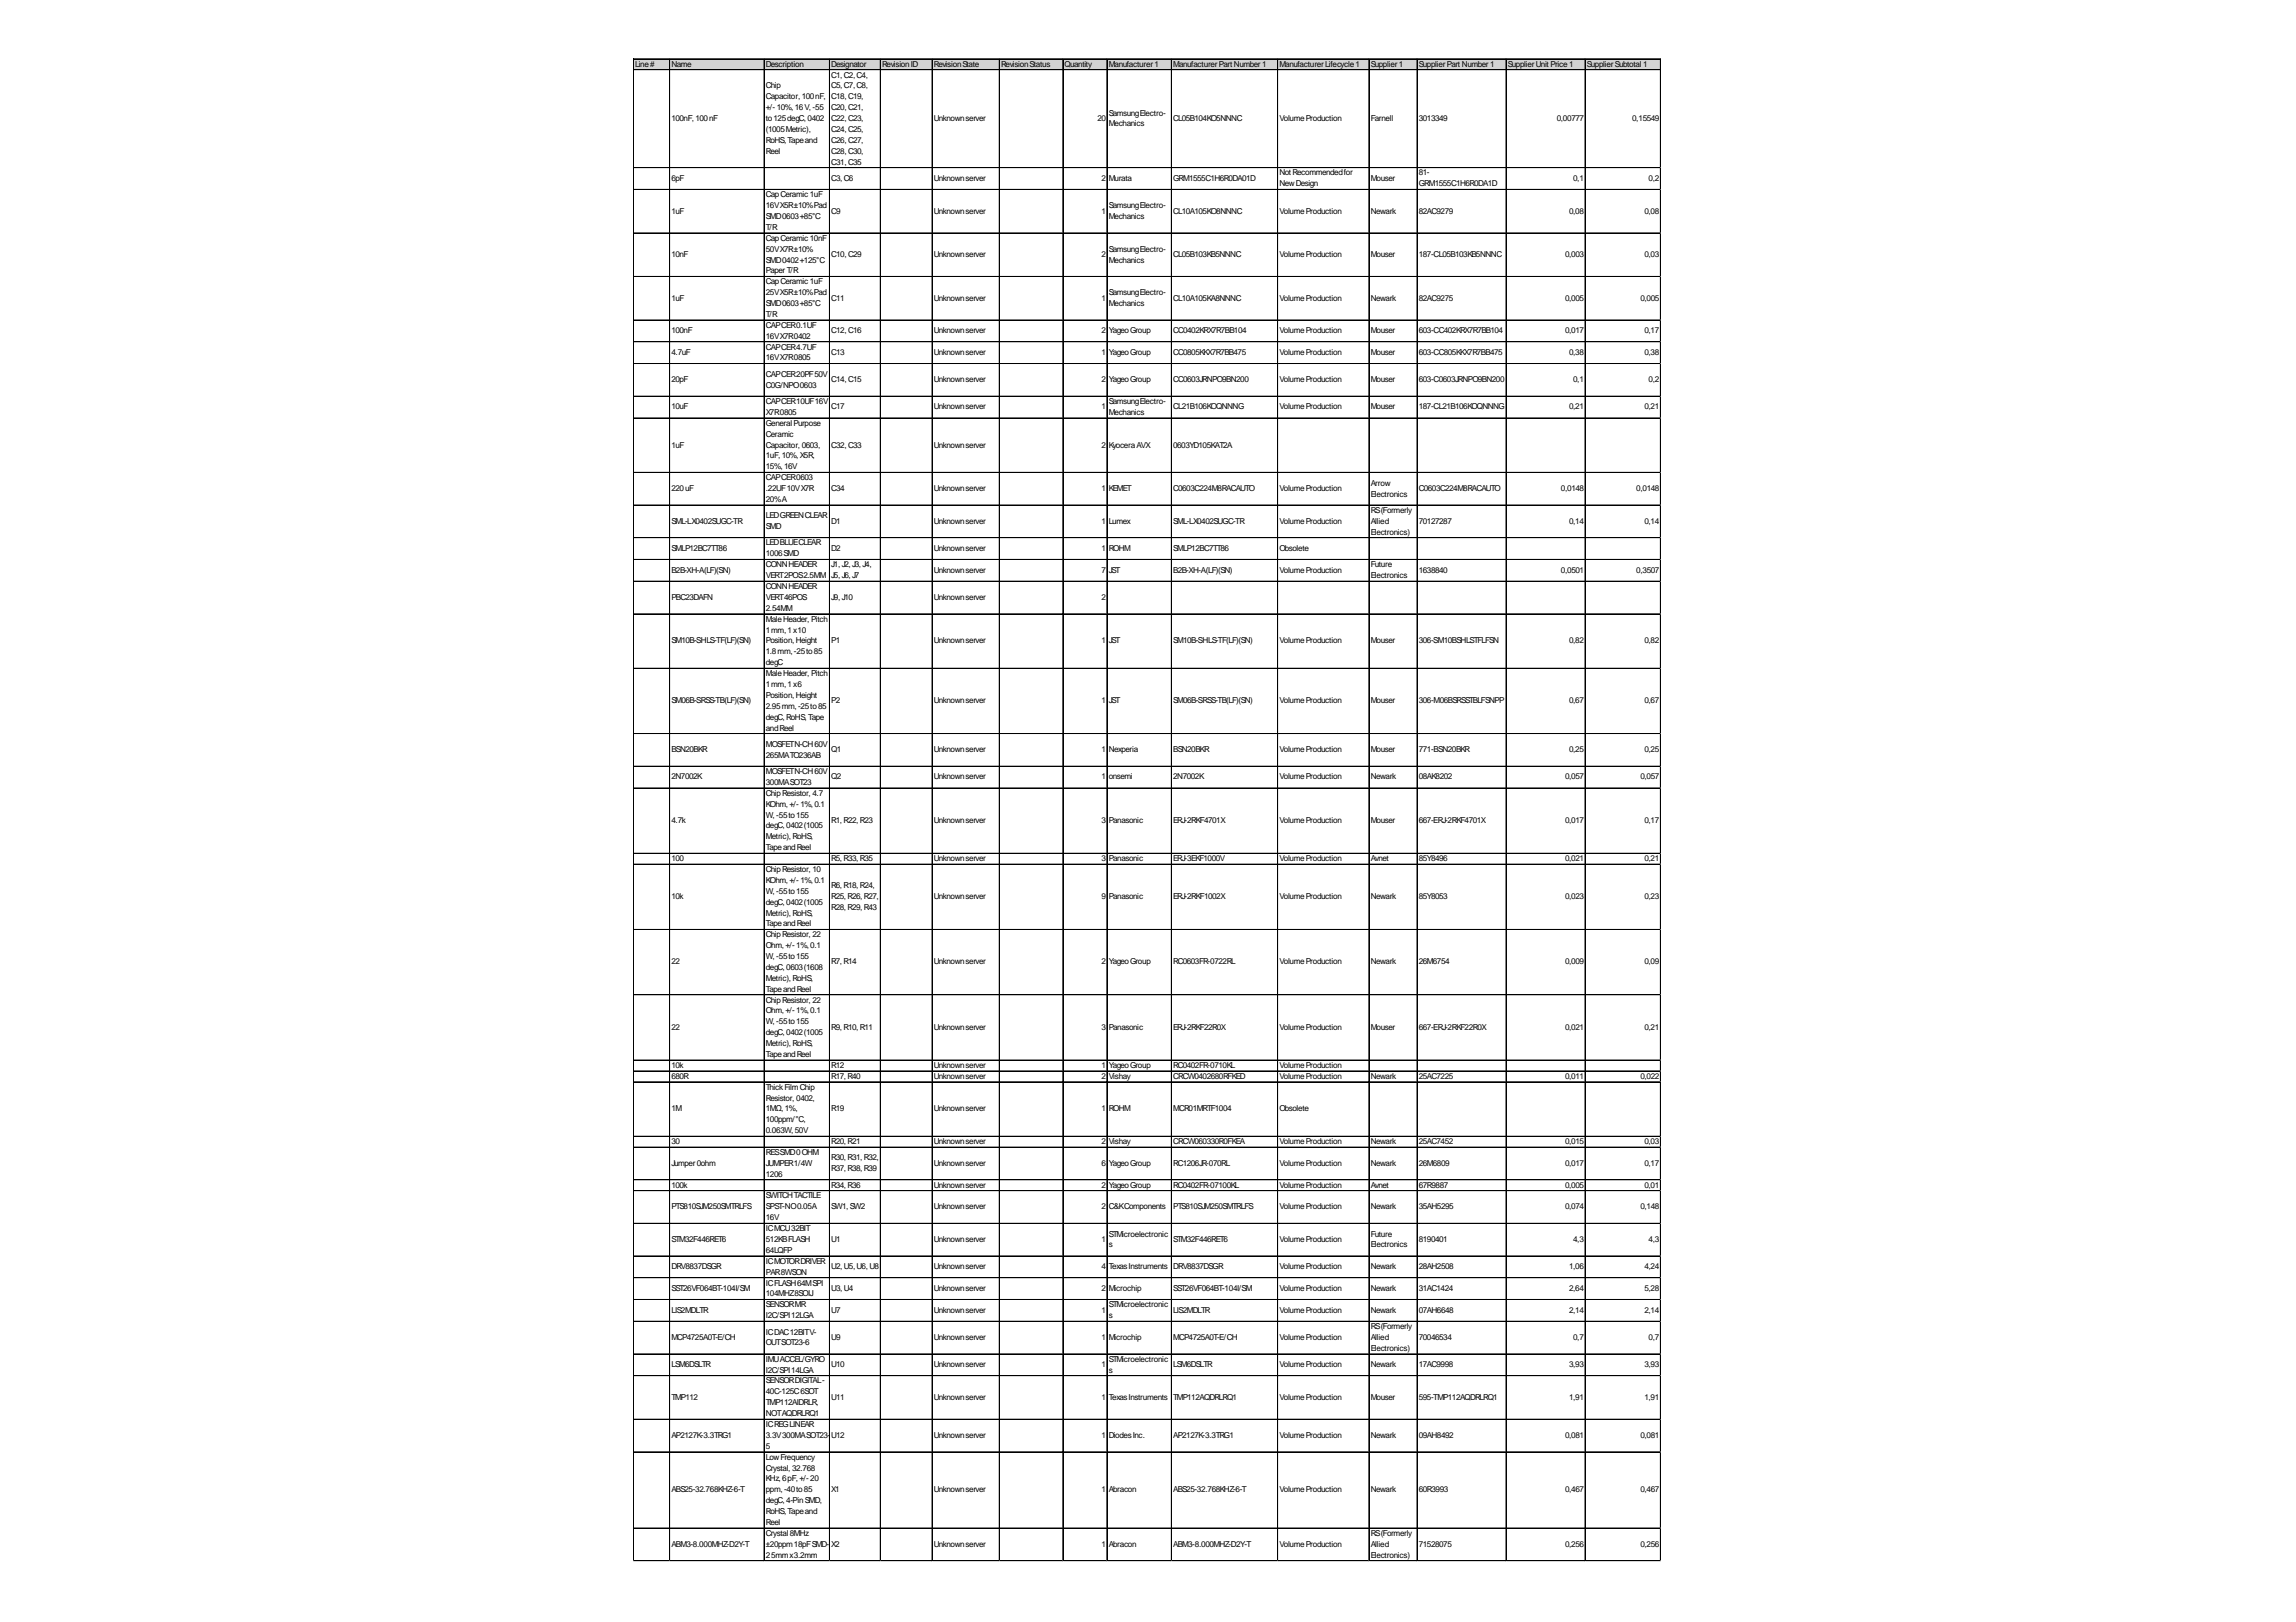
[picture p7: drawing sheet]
<svg xmlns="http://www.w3.org/2000/svg" width="297mm" height="210mm" viewBox="0 0 297 210" stroke-linecap="round" stroke-linejoin="round" font-family="sans-serif">
<defs><g id="words">
<g font-size="1.1">
<text x="82.2" y="8.6">Line#</text>
<text x="86.9" y="8.6">Name</text>
<text x="99.1" y="8.6">Description</text>
<text x="99.1" y="11.4">Chip</text>
<text x="107.5" y="8.6">Designator</text>
<text x="107.5" y="10">C1,C2,C4,</text>
<text x="107.5" y="11.4">C5,C7,C8,</text>
<text x="114.1" y="8.6">RevisionID</text>
<text x="120.8" y="8.6">RevisionState</text>
<text x="129.5" y="8.6">RevisionStatus</text>
<text x="137.7" y="8.6">Quantity</text>
<text x="143.4" y="8.6">Manufacturer1</text>
<text x="151.8" y="8.6">ManufacturerPart Number1</text>
<text x="165.5" y="8.6">ManufacturerLifecycle1</text>
<text x="177.3" y="8.6">Supplier1</text>
<text x="183.6" y="8.6">SupplierPart Number1</text>
<text x="195.1" y="8.6">SupplierUnit Price1</text>
<text x="205.3" y="8.6">SupplierSubtotal1</text>
<text x="86.9" y="15.7">100nF,100nF</text>
<text x="99.1" y="12.8">Capacitor,100nF,</text>
<text x="99.1" y="14.3">+/-10%,16V,-55</text>
<text x="99.1" y="15.7">to125degC,0402</text>
<text x="99.1" y="17.1">(1005Metric),</text>
<text x="107.5" y="12.8">C18,C19,</text>
<text x="107.5" y="14.3">C20,C21,</text>
<text x="107.5" y="15.7">C22,C23,</text>
<text x="107.5" y="17.1">C24,C25,</text>
<text x="120.8" y="15.7">Unknownserver</text>
<text x="142" y="15.7">20</text>
<text x="143.4" y="15">SamsungElectro-</text>
<text x="143.4" y="16.4">Mechanics</text>
<text x="151.8" y="15.7">CL05B104KO5NNNC</text>
<text x="165.5" y="15.7">VolumeProduction</text>
<text x="177.3" y="15.7">Farnell</text>
<text x="183.6" y="15.7">3013349</text>
<text x="201.4" y="15.7">0,00777</text>
<text x="211.2" y="15.7">0,15549</text>
<text x="86.9" y="23.4">6pF</text>
<text x="99.1" y="18.5">RoHS,Tapeand</text>
<text x="99.1" y="19.9">Reel</text>
<text x="107.5" y="18.5">C26,C27,</text>
<text x="107.5" y="19.9">C28,C30,</text>
<text x="107.5" y="21.3">C31,C35</text>
<text x="107.5" y="23.4">C3,C6</text>
<text x="120.8" y="23.4">Unknownserver</text>
<text x="142.5" y="23.4">2</text>
<text x="143.4" y="23.4">Murata</text>
<text x="151.8" y="23.4">GRM1555C1H6R0DA01D</text>
<text x="165.5" y="22.7">NotRecommendedfor</text>
<text x="177.3" y="23.4">Mouser</text>
<text x="183.6" y="22.7">81-</text>
<text x="203.5" y="23.4">0,1</text>
<text x="213.3" y="23.4">0,2</text>
<text x="86.9" y="27.6">1uF</text>
<text x="99.1" y="25.5">CapCeramic 1uF</text>
<text x="99.1" y="26.9">16VX5R±10%Pad</text>
<text x="99.1" y="28.3">SMD0603+85°C</text>
<text x="99.1" y="29.7">T/R</text>
<text x="107.5" y="27.6">C9</text>
<text x="120.8" y="27.6">Unknownserver</text>
<text x="142.5" y="27.6">1</text>
<text x="143.4" y="26.9">SamsungElectro-</text>
<text x="143.4" y="28.3">Mechanics</text>
<text x="151.8" y="27.6">CL10A105KO8NNNC</text>
<text x="165.5" y="24.1">NewDesign</text>
<text x="165.5" y="27.6">VolumeProduction</text>
<text x="177.3" y="27.6">Newark</text>
<text x="183.6" y="24.1">GRM1555C1H6R0DA1D</text>
<text x="183.6" y="27.6">82AC9279</text>
<text x="203" y="27.6">0,08</text>
<text x="212.8" y="27.6">0,08</text>
<text x="86.9" y="33.3">10nF</text>
<text x="99.1" y="31.2">CapCeramic 10nF</text>
<text x="99.1" y="32.6">50VX7R±10%</text>
<text x="99.1" y="34">SMD0402+125°C</text>
<text x="99.1" y="35.4">PaperT/R</text>
<text x="107.5" y="33.3">C10,C29</text>
<text x="120.8" y="33.3">Unknownserver</text>
<text x="142.5" y="33.3">2</text>
<text x="143.4" y="32.6">SamsungElectro-</text>
<text x="143.4" y="34">Mechanics</text>
<text x="151.8" y="33.3">CL05B103KB5NNNC</text>
<text x="165.5" y="33.3">VolumeProduction</text>
<text x="177.3" y="33.3">Mouser</text>
<text x="183.6" y="33.3">187-CL05B103KB5NNNC</text>
<text x="202.5" y="33.3">0,003</text>
<text x="212.8" y="33.3">0,03</text>
<text x="86.9" y="38.9">1uF</text>
<text x="99.1" y="36.8">CapCeramic 1uF</text>
<text x="99.1" y="38.2">25VX5R±10%Pad</text>
<text x="99.1" y="39.6">SMD0603+85°C</text>
<text x="99.1" y="41">T/R</text>
<text x="107.5" y="38.9">C11</text>
<text x="120.8" y="38.9">Unknownserver</text>
<text x="142.5" y="38.9">1</text>
<text x="143.4" y="38.2">SamsungElectro-</text>
<text x="143.4" y="39.6">Mechanics</text>
<text x="151.8" y="38.9">CL10A105KA8NNNC</text>
<text x="165.5" y="38.9">VolumeProduction</text>
<text x="177.3" y="38.9">Newark</text>
<text x="183.6" y="38.9">82AC9275</text>
<text x="202.5" y="38.9">0,005</text>
<text x="212.2" y="38.9">0,005</text>
<text x="86.9" y="43.1">100nF</text>
<text x="86.9" y="45.9">4.7uF</text>
<text x="99.1" y="42.4">CAPCER0.1UF</text>
<text x="99.1" y="43.8">16VX7R0402</text>
<text x="99.1" y="45.2">CAPCER4.7UF</text>
<text x="99.1" y="46.6">16VX7R0805</text>
<text x="107.5" y="43.1">C12,C16</text>
<text x="107.5" y="45.9">C13</text>
<text x="120.8" y="43.1">Unknownserver</text>
<text x="120.8" y="45.9">Unknownserver</text>
<text x="142.5" y="43.1">2</text>
<text x="142.5" y="45.9">1</text>
<text x="143.4" y="43.1">YageoGroup</text>
<text x="143.4" y="45.9">YageoGroup</text>
<text x="151.8" y="43.1">CC0402KRX7R7BB104</text>
<text x="151.8" y="45.9">CC0805KKX7R7BB475</text>
<text x="165.5" y="43.1">VolumeProduction</text>
<text x="165.5" y="45.9">VolumeProduction</text>
<text x="177.3" y="43.1">Mouser</text>
<text x="177.3" y="45.9">Mouser</text>
<text x="183.6" y="43.1">603-CC402KRX7R7BB104</text>
<text x="183.6" y="45.9">603-CC805KKX7R7BB475</text>
<text x="202.5" y="43.1">0,017</text>
<text x="203" y="45.9">0,38</text>
<text x="212.8" y="43.1">0,17</text>
<text x="212.8" y="45.9">0,38</text>
<text x="86.9" y="49.5">20pF</text>
<text x="86.9" y="53">10uF</text>
<text x="99.1" y="48.8">CAPCER20PF50V</text>
<text x="99.1" y="50.2">C0G/NPO0603</text>
<text x="99.1" y="52.3">CAPCER10UF16V</text>
<text x="99.1" y="53.7">X7R0805</text>
<text x="107.5" y="49.5">C14,C15</text>
<text x="107.5" y="53">C17</text>
<text x="120.8" y="49.5">Unknownserver</text>
<text x="120.8" y="53">Unknownserver</text>
<text x="142.5" y="49.5">2</text>
<text x="142.5" y="53">1</text>
<text x="143.4" y="49.5">YageoGroup</text>
<text x="143.4" y="52.3">SamsungElectro-</text>
<text x="143.4" y="53.7">Mechanics</text>
<text x="151.8" y="49.5">CC0603JRNPO9BN200</text>
<text x="151.8" y="53">CL21B106KOQNNNG</text>
<text x="165.5" y="49.5">VolumeProduction</text>
<text x="165.5" y="53">VolumeProduction</text>
<text x="177.3" y="49.5">Mouser</text>
<text x="177.3" y="53">Mouser</text>
<text x="183.6" y="49.5">603-C0603JRNPO9BN200</text>
<text x="183.6" y="53">187-CL21B106KOQNNNG</text>
<text x="203" y="53">0,21</text>
<text x="203.5" y="49.5">0,1</text>
<text x="212.8" y="53">0,21</text>
<text x="213.3" y="49.5">0,2</text>
<text x="86.9" y="57.9">1uF</text>
<text x="99.1" y="55.1">GeneralPurpose</text>
<text x="99.1" y="56.5">Ceramic</text>
<text x="99.1" y="57.9">Capacitor, 0603,</text>
<text x="99.1" y="59.3">1uF,10%,X5R,</text>
<text x="107.5" y="57.9">C32,C33</text>
<text x="120.8" y="57.9">Unknownserver</text>
<text x="142.5" y="57.9">2</text>
<text x="143.4" y="57.9">KyoceraAVX</text>
<text x="151.8" y="57.9">0603YD105KAT2A</text>
<text x="86.9" y="63.5">220uF</text>
<text x="99.1" y="60.7">15%,16V</text>
<text x="99.1" y="62.1">CAPCER0603</text>
<text x="99.1" y="63.5">.22UF10VX7R</text>
<text x="99.1" y="65">20%A</text>
<text x="107.5" y="63.5">C34</text>
<text x="120.8" y="63.5">Unknownserver</text>
<text x="142.5" y="63.5">1</text>
<text x="143.4" y="63.5">KEMET</text>
<text x="151.8" y="63.5">C0603C224M8RACAUTO</text>
<text x="165.5" y="63.5">VolumeProduction</text>
<text x="177.3" y="62.8">Arrow</text>
<text x="177.3" y="64.3">Electronics</text>
<text x="183.6" y="63.5">C0603C224M8RACAUTO</text>
<text x="201.9" y="63.5">0,0148</text>
<text x="211.7" y="63.5">0,0148</text>
<text x="86.9" y="67.8">SML-LX0402SUGC-TR</text>
<text x="86.9" y="71.3">SMLP12BC7TT86</text>
<text x="99.1" y="67.1">LEDGREENCLEAR</text>
<text x="99.1" y="68.5">SMD</text>
<text x="99.1" y="70.6">LEDBLUECLEAR</text>
<text x="107.5" y="67.8">D1</text>
<text x="107.5" y="71.3">D2</text>
<text x="120.8" y="67.8">Unknownserver</text>
<text x="120.8" y="71.3">Unknownserver</text>
<text x="142.5" y="67.8">1</text>
<text x="142.5" y="71.3">1</text>
<text x="143.4" y="67.8">Lumex</text>
<text x="143.4" y="71.3">ROHM</text>
<text x="151.8" y="67.8">SML-LX0402SUGC-TR</text>
<text x="151.8" y="71.3">SMLP12BC7TT86</text>
<text x="165.5" y="67.8">VolumeProduction</text>
<text x="165.5" y="71.3">Obsolete</text>
<text x="177.3" y="66.4">RS(Formerly</text>
<text x="177.3" y="67.8">Allied</text>
<text x="177.3" y="69.2">Electronics)</text>
<text x="183.6" y="67.8">70127287</text>
<text x="203" y="67.8">0,14</text>
<text x="212.8" y="67.8">0,14</text>
<text x="86.9" y="74.1">B2B-XH-A(LF)(SN)</text>
<text x="86.9" y="77.6">PBC23DAFN</text>
<text x="99.1" y="72">1006SMD</text>
<text x="99.1" y="73.4">CONNHEADER</text>
<text x="99.1" y="74.8">VERT2POS2.5MM</text>
<text x="99.1" y="76.2">CONNHEADER</text>
<text x="99.1" y="77.6">VERT46POS</text>
<text x="107.5" y="73.4">J1,J2,J3,J4,</text>
<text x="107.5" y="74.8">J5,J6,J7</text>
<text x="107.5" y="77.6">J9,J10</text>
<text x="120.8" y="74.1">Unknownserver</text>
<text x="120.8" y="77.6">Unknownserver</text>
<text x="142.5" y="74.1">7</text>
<text x="142.5" y="77.6">2</text>
<text x="143.4" y="74.1">JST</text>
<text x="151.8" y="74.1">B2B-XH-A(LF)(SN)</text>
<text x="165.5" y="74.1">VolumeProduction</text>
<text x="177.3" y="73.4">Future</text>
<text x="177.3" y="74.8">Electronics</text>
<text x="183.6" y="74.1">1638840</text>
<text x="201.9" y="74.1">0,0501</text>
<text x="211.7" y="74.1">0,3507</text>
<text x="86.9" y="83.3">SM10B-SHLS-TF(LF)(SN)</text>
<text x="99.1" y="79">2.54MM</text>
<text x="99.1" y="80.5">MaleHeader, Pitch</text>
<text x="99.1" y="81.9">1mm,1x10</text>
<text x="99.1" y="83.3">Position,Height</text>
<text x="107.5" y="83.3">P1</text>
<text x="120.8" y="83.3">Unknownserver</text>
<text x="142.5" y="83.3">1</text>
<text x="143.4" y="83.3">JST</text>
<text x="151.8" y="83.3">SM10B-SHLS-TF(LF)(SN)</text>
<text x="165.5" y="83.3">VolumeProduction</text>
<text x="177.3" y="83.3">Mouser</text>
<text x="183.6" y="83.3">306-SM10BSHLSTFLFSN</text>
<text x="203" y="83.3">0,82</text>
<text x="212.8" y="83.3">0,82</text>
<text x="99.1" y="84.7">1.8mm,-25to85</text>
<text x="99.1" y="86.1">degC</text>
<text x="99.1" y="87.5">MaleHeader, Pitch</text>
<text x="99.1" y="88.9">1mm,1x6</text>
<text x="86.9" y="91">SM06B-SRSS-TB(LF)(SN)</text>
<text x="99.1" y="90.3">Position,Height</text>
<text x="99.1" y="91.7">2.95mm,-25to85</text>
<text x="99.1" y="93.1">degC,RoHS,Tape</text>
<text x="99.1" y="94.5">andReel</text>
<text x="107.5" y="91">P2</text>
<text x="120.8" y="91">Unknownserver</text>
<text x="142.5" y="91">1</text>
<text x="143.4" y="91">JST</text>
<text x="151.8" y="91">SM06B-SRSS-TB(LF)(SN)</text>
<text x="165.5" y="91">VolumeProduction</text>
<text x="177.3" y="91">Mouser</text>
<text x="183.6" y="91">306-M06BSRSSTBLFSNPP</text>
<text x="203" y="91">0,67</text>
<text x="212.8" y="91">0,67</text>
<text x="86.9" y="97.4">BSN20BKR</text>
<text x="86.9" y="100.9">2N7002K</text>
<text x="99.1" y="96.6">MOSFETN-CH60V</text>
<text x="99.1" y="98.1">265MATO236AB</text>
<text x="99.1" y="100.2">MOSFETN-CH60V</text>
<text x="99.1" y="101.6">300MASOT23</text>
<text x="107.5" y="97.4">Q1</text>
<text x="107.5" y="100.9">Q2</text>
<text x="120.8" y="97.4">Unknownserver</text>
<text x="120.8" y="100.9">Unknownserver</text>
<text x="142.5" y="97.4">1</text>
<text x="142.5" y="100.9">1</text>
<text x="143.4" y="97.4">Nexperia</text>
<text x="143.4" y="100.9">onsemi</text>
<text x="151.8" y="97.4">BSN20BKR</text>
<text x="151.8" y="100.9">2N7002K</text>
<text x="165.5" y="97.4">VolumeProduction</text>
<text x="165.5" y="100.9">VolumeProduction</text>
<text x="177.3" y="97.4">Mouser</text>
<text x="177.3" y="100.9">Newark</text>
<text x="183.6" y="97.4">771-BSN20BKR</text>
<text x="183.6" y="100.9">08AK8202</text>
<text x="202.5" y="100.9">0,057</text>
<text x="203" y="97.4">0,25</text>
<text x="212.2" y="100.9">0,057</text>
<text x="212.8" y="97.4">0,25</text>
<text x="86.9" y="106.5">4.7k</text>
<text x="99.1" y="103">ChipResistor, 4.7</text>
<text x="99.1" y="104.4">KOhm,+/-1%,0.1</text>
<text x="99.1" y="105.8">W,-55to155</text>
<text x="99.1" y="107.2">degC,0402(1005</text>
<text x="107.5" y="106.5">R1,R22,R23</text>
<text x="120.8" y="106.5">Unknownserver</text>
<text x="142.5" y="106.5">3</text>
<text x="143.4" y="106.5">Panasonic</text>
<text x="151.8" y="106.5">ERJ-2RKF4701X</text>
<text x="165.5" y="106.5">VolumeProduction</text>
<text x="177.3" y="106.5">Mouser</text>
<text x="183.6" y="106.5">667-ERJ-2RKF4701X</text>
<text x="202.5" y="106.5">0,017</text>
<text x="212.8" y="106.5">0,17</text>
<text x="86.9" y="111.4">100</text>
<text x="99.1" y="108.6">Metric),RoHS,</text>
<text x="99.1" y="110">TapeandReel</text>
<text x="99.1" y="112.8">ChipResistor, 10</text>
<text x="107.5" y="111.4">R5,R33,R35</text>
<text x="120.8" y="111.4">Unknownserver</text>
<text x="142.5" y="111.4">3</text>
<text x="143.4" y="111.4">Panasonic</text>
<text x="151.8" y="111.4">ERJ-3EKF1000V</text>
<text x="165.5" y="111.4">VolumeProduction</text>
<text x="177.3" y="111.4">Avnet</text>
<text x="183.6" y="111.4">85Y8496</text>
<text x="202.5" y="111.4">0,021</text>
<text x="212.8" y="111.4">0,21</text>
<text x="86.9" y="116.4">10k</text>
<text x="99.1" y="114.3">KOhm,+/-1%,0.1</text>
<text x="99.1" y="115.7">W,-55to155</text>
<text x="99.1" y="117.1">degC,0402(1005</text>
<text x="99.1" y="118.5">Metric),RoHS,</text>
<text x="99.1" y="119.9">TapeandReel</text>
<text x="107.5" y="115">R6,R18,R24,</text>
<text x="107.5" y="116.4">R25,R26,R27,</text>
<text x="107.5" y="117.8">R28,R29,R43</text>
<text x="120.8" y="116.4">Unknownserver</text>
<text x="142.5" y="116.4">9</text>
<text x="143.4" y="116.4">Panasonic</text>
<text x="151.8" y="116.4">ERJ-2RKF1002X</text>
<text x="165.5" y="116.4">VolumeProduction</text>
<text x="177.3" y="116.4">Newark</text>
<text x="183.6" y="116.4">85Y8053</text>
<text x="202.5" y="116.4">0,023</text>
<text x="212.8" y="116.4">0,23</text>
<text x="86.9" y="124.8">22</text>
<text x="99.1" y="121.3">ChipResistor, 22</text>
<text x="99.1" y="122.7">Ohm,+/-1%,0.1</text>
<text x="99.1" y="124.1">W,-55to155</text>
<text x="99.1" y="125.5">degC,0603(1608</text>
<text x="107.5" y="124.8">R7,R14</text>
<text x="120.8" y="124.8">Unknownserver</text>
<text x="142.5" y="124.8">2</text>
<text x="143.4" y="124.8">YageoGroup</text>
<text x="151.8" y="124.8">RC0603FR-0722RL</text>
<text x="165.5" y="124.8">VolumeProduction</text>
<text x="177.3" y="124.8">Newark</text>
<text x="183.6" y="124.8">26M6754</text>
<text x="202.5" y="124.8">0,009</text>
<text x="212.8" y="124.8">0,09</text>
<text x="99.1" y="126.9">Metric),RoHS,</text>
<text x="99.1" y="128.3">TapeandReel</text>
<text x="99.1" y="129.7">ChipResistor, 22</text>
<text x="99.1" y="131.2">Ohm,+/-1%,0.1</text>
<text x="86.9" y="133.3">22</text>
<text x="99.1" y="132.6">W,-55to155</text>
<text x="99.1" y="134">degC,0402(1005</text>
<text x="99.1" y="135.4">Metric),RoHS,</text>
<text x="99.1" y="136.8">TapeandReel</text>
<text x="107.5" y="133.3">R9,R10,R11</text>
<text x="120.8" y="133.3">Unknownserver</text>
<text x="142.5" y="133.3">3</text>
<text x="143.4" y="133.3">Panasonic</text>
<text x="151.8" y="133.3">ERJ-2RKF22R0X</text>
<text x="165.5" y="133.3">VolumeProduction</text>
<text x="177.3" y="133.3">Mouser</text>
<text x="183.6" y="133.3">667-ERJ-2RKF22R0X</text>
<text x="202.5" y="133.3">0,021</text>
<text x="212.8" y="133.3">0,21</text>
<text x="86.9" y="138.2">10k</text>
<text x="86.9" y="139.6">680R</text>
<text x="86.9" y="143.8">1M</text>
<text x="99.1" y="141">ThickFilmChip</text>
<text x="99.1" y="142.4">Resistor, 0402,</text>
<text x="99.1" y="143.8">1MΩ,1%,</text>
<text x="107.5" y="138.2">R12</text>
<text x="107.5" y="139.6">R17,R40</text>
<text x="107.5" y="143.8">R19</text>
<text x="120.8" y="138.2">Unknownserver</text>
<text x="120.8" y="139.6">Unknownserver</text>
<text x="120.8" y="143.8">Unknownserver</text>
<text x="142.5" y="138.2">1</text>
<text x="142.5" y="139.6">2</text>
<text x="142.5" y="143.8">1</text>
<text x="143.4" y="138.2">YageoGroup</text>
<text x="143.4" y="139.6">Vishay</text>
<text x="143.4" y="143.8">ROHM</text>
<text x="151.8" y="138.2">RC0402FR-0710KL</text>
<text x="151.8" y="139.6">CRCW0402680RFKED</text>
<text x="151.8" y="143.8">MCR01MRTF1004</text>
<text x="165.5" y="138.2">VolumeProduction</text>
<text x="165.5" y="139.6">VolumeProduction</text>
<text x="165.5" y="143.8">Obsolete</text>
<text x="177.3" y="139.6">Newark</text>
<text x="183.6" y="139.6">25AC7225</text>
<text x="202.5" y="139.6">0,011</text>
<text x="212.2" y="139.6">0,022</text>
<text x="86.9" y="148.1">30</text>
<text x="99.1" y="145.2">100ppm/°C,</text>
<text x="99.1" y="146.6">0.063W,50V</text>
<text x="99.1" y="149.5">RESSMD0OHM</text>
<text x="107.5" y="148.1">R20,R21</text>
<text x="120.8" y="148.1">Unknownserver</text>
<text x="142.5" y="148.1">2</text>
<text x="143.4" y="148.1">Vishay</text>
<text x="151.8" y="148.1">CRCW060330R0FKEA</text>
<text x="165.5" y="148.1">VolumeProduction</text>
<text x="177.3" y="148.1">Newark</text>
<text x="183.6" y="148.1">25AC7452</text>
<text x="202.5" y="148.1">0,015</text>
<text x="212.8" y="148.1">0,03</text>
<text x="86.9" y="150.9">Jumper0ohm</text>
<text x="86.9" y="153.7">100k</text>
<text x="99.1" y="150.9">JUMPER1/4W</text>
<text x="99.1" y="152.3">1206</text>
<text x="99.1" y="155.1">SWITCHTACTILE</text>
<text x="107.5" y="150.2">R30,R31,R32,</text>
<text x="107.5" y="151.6">R37,R38,R39</text>
<text x="107.5" y="153.7">R34,R36</text>
<text x="120.8" y="150.9">Unknownserver</text>
<text x="120.8" y="153.7">Unknownserver</text>
<text x="142.5" y="150.9">6</text>
<text x="142.5" y="153.7">2</text>
<text x="143.4" y="150.9">YageoGroup</text>
<text x="143.4" y="153.7">YageoGroup</text>
<text x="151.8" y="150.9">RC1206JR-070RL</text>
<text x="151.8" y="153.7">RC0402FR-07100KL</text>
<text x="165.5" y="150.9">VolumeProduction</text>
<text x="165.5" y="153.7">VolumeProduction</text>
<text x="177.3" y="150.9">Newark</text>
<text x="177.3" y="153.7">Avnet</text>
<text x="183.6" y="150.9">26M6809</text>
<text x="183.6" y="153.7">67R9887</text>
<text x="202.5" y="150.9">0,017</text>
<text x="202.5" y="153.7">0,005</text>
<text x="212.8" y="150.9">0,17</text>
<text x="212.8" y="153.7">0,01</text>
<text x="86.9" y="156.5">PTS810SJM250SMTRLFS</text>
<text x="86.9" y="160.7">STM32F446RET6</text>
<text x="99.1" y="156.5">SPST-NO0.05A</text>
<text x="99.1" y="157.9">16V</text>
<text x="99.1" y="159.3">ICMCU32BIT</text>
<text x="99.1" y="160.7">512KBFLASH</text>
<text x="107.5" y="156.5">SW1,SW2</text>
<text x="107.5" y="160.7">U1</text>
<text x="120.8" y="156.5">Unknownserver</text>
<text x="120.8" y="160.7">Unknownserver</text>
<text x="142.5" y="156.5">2</text>
<text x="142.5" y="160.7">1</text>
<text x="143.4" y="156.5">C&amp;KComponents</text>
<text x="143.4" y="160">STMicroelectronic</text>
<text x="143.4" y="161.4">s</text>
<text x="151.8" y="156.5">PTS810SJM250SMTRLFS</text>
<text x="151.8" y="160.7">STM32F446RET6</text>
<text x="165.5" y="156.5">VolumeProduction</text>
<text x="165.5" y="160.7">VolumeProduction</text>
<text x="177.3" y="156.5">Newark</text>
<text x="177.3" y="160">Future</text>
<text x="177.3" y="161.4">Electronics</text>
<text x="183.6" y="156.5">35AH5295</text>
<text x="183.6" y="160.7">8190401</text>
<text x="202.5" y="156.5">0,074</text>
<text x="203.5" y="160.7">4,3</text>
<text x="212.2" y="156.5">0,148</text>
<text x="213.3" y="160.7">4,3</text>
<text x="86.9" y="164.3">DRV8837DSGR</text>
<text x="86.9" y="167.1">SST26VF064BT-104I/SM</text>
<text x="99.1" y="162.1">64LQFP</text>
<text x="99.1" y="163.5">ICMOTORDRIVER</text>
<text x="99.1" y="165">PAR8WSON</text>
<text x="99.1" y="166.4">ICFLASH64MSPI</text>
<text x="99.1" y="167.8">104MHZ8SOIJ</text>
<text x="107.5" y="164.3">U2,U5,U6,U8</text>
<text x="107.5" y="167.1">U3,U4</text>
<text x="120.8" y="164.3">Unknownserver</text>
<text x="120.8" y="167.1">Unknownserver</text>
<text x="142.5" y="164.3">4</text>
<text x="142.5" y="167.1">2</text>
<text x="143.4" y="164.3">TexasInstruments</text>
<text x="143.4" y="167.1">Microchip</text>
<text x="151.8" y="164.3">DRV8837DSGR</text>
<text x="151.8" y="167.1">SST26VF064BT-104I/SM</text>
<text x="165.5" y="164.3">VolumeProduction</text>
<text x="165.5" y="167.1">VolumeProduction</text>
<text x="177.3" y="164.3">Newark</text>
<text x="177.3" y="167.1">Newark</text>
<text x="183.6" y="164.3">28AH2508</text>
<text x="183.6" y="167.1">31AC1424</text>
<text x="203" y="164.3">1,06</text>
<text x="203" y="167.1">2,64</text>
<text x="212.8" y="164.3">4,24</text>
<text x="212.8" y="167.1">5,28</text>
<text x="86.9" y="169.9">LIS2MDLTR</text>
<text x="86.9" y="173.4">MCP4725A0T-E/CH</text>
<text x="99.1" y="169.2">SENSORMR</text>
<text x="99.1" y="170.6">I2C/SPI12LGA</text>
<text x="99.1" y="172.7">ICDAC12BITV-</text>
<text x="107.5" y="169.9">U7</text>
<text x="107.5" y="173.4">U9</text>
<text x="120.8" y="169.9">Unknownserver</text>
<text x="120.8" y="173.4">Unknownserver</text>
<text x="142.5" y="169.9">1</text>
<text x="142.5" y="173.4">1</text>
<text x="143.4" y="169.2">STMicroelectronic</text>
<text x="143.4" y="170.6">s</text>
<text x="143.4" y="173.4">Microchip</text>
<text x="151.8" y="169.9">LIS2MDLTR</text>
<text x="151.8" y="173.4">MCP4725A0T-E/CH</text>
<text x="165.5" y="169.9">VolumeProduction</text>
<text x="165.5" y="173.4">VolumeProduction</text>
<text x="177.3" y="169.9">Newark</text>
<text x="177.3" y="172">RS(Formerly</text>
<text x="177.3" y="173.4">Allied</text>
<text x="183.6" y="169.9">07AH6648</text>
<text x="183.6" y="173.4">70046534</text>
<text x="203" y="169.9">2,14</text>
<text x="203.5" y="173.4">0,7</text>
<text x="212.8" y="169.9">2,14</text>
<text x="213.3" y="173.4">0,7</text>
<text x="86.9" y="176.9">LSM6DSLTR</text>
<text x="99.1" y="174.1">OUTSOT23-6</text>
<text x="99.1" y="176.2">IMUACCEL/GYRO</text>
<text x="99.1" y="177.6">I2C/SPI14LGA</text>
<text x="99.1" y="179">SENSORDIGITAL-</text>
<text x="107.5" y="176.9">U10</text>
<text x="120.8" y="176.9">Unknownserver</text>
<text x="142.5" y="176.9">1</text>
<text x="143.4" y="176.2">STMicroelectronic</text>
<text x="143.4" y="177.6">s</text>
<text x="151.8" y="176.9">LSM6DSLTR</text>
<text x="165.5" y="176.9">VolumeProduction</text>
<text x="177.3" y="174.8">Electronics)</text>
<text x="177.3" y="176.9">Newark</text>
<text x="183.6" y="176.9">17AC9998</text>
<text x="203" y="176.9">3,93</text>
<text x="212.8" y="176.9">3,93</text>
<text x="86.9" y="181.2">TMP112</text>
<text x="99.1" y="180.4">40C-125C6SOT</text>
<text x="99.1" y="181.9">TMP112AIDRLR,</text>
<text x="99.1" y="183.3">NOTAQDRLRQ1</text>
<text x="99.1" y="184.7">ICREGLINEAR</text>
<text x="107.5" y="181.2">U11</text>
<text x="120.8" y="181.2">Unknownserver</text>
<text x="142.5" y="181.2">1</text>
<text x="143.4" y="181.2">TexasInstruments</text>
<text x="151.8" y="181.2">TMP112AQDRLRQ1</text>
<text x="165.5" y="181.2">VolumeProduction</text>
<text x="177.3" y="181.2">Mouser</text>
<text x="183.6" y="181.2">595-TMP112AQDRLRQ1</text>
<text x="203" y="181.2">1,91</text>
<text x="212.8" y="181.2">1,91</text>
<text x="86.9" y="186.1">AP2127K-3.3TRG1</text>
<text x="99.1" y="186.1">3.3V300MASOT23-</text>
<text x="99.1" y="187.5">5</text>
<text x="99.1" y="188.9">LowFrequency</text>
<text x="99.1" y="190.3">Crystal, 32.768</text>
<text x="99.1" y="191.7">KHz,6pF,+/-20</text>
<text x="107.5" y="186.1">U12</text>
<text x="120.8" y="186.1">Unknownserver</text>
<text x="142.5" y="186.1">1</text>
<text x="143.4" y="186.1">DiodesInc.</text>
<text x="151.8" y="186.1">AP2127K-3.3TRG1</text>
<text x="165.5" y="186.1">VolumeProduction</text>
<text x="177.3" y="186.1">Newark</text>
<text x="183.6" y="186.1">09AH8492</text>
<text x="202.5" y="186.1">0,081</text>
<text x="212.2" y="186.1">0,081</text>
<text x="86.9" y="193.1">ABS25-32.768KHZ-6-T</text>
<text x="99.1" y="193.1">ppm,-40to85</text>
<text x="99.1" y="194.5">degC,4-PinSMD,</text>
<text x="99.1" y="195.9">RoHS,Tapeand</text>
<text x="99.1" y="197.3">Reel</text>
<text x="107.5" y="193.1">X1</text>
<text x="120.8" y="193.1">Unknownserver</text>
<text x="142.5" y="193.1">1</text>
<text x="143.4" y="193.1">Abracon</text>
<text x="151.8" y="193.1">ABS25-32.768KHZ-6-T</text>
<text x="165.5" y="193.1">VolumeProduction</text>
<text x="177.3" y="193.1">Newark</text>
<text x="183.6" y="193.1">60R3993</text>
<text x="202.5" y="193.1">0,467</text>
<text x="212.2" y="193.1">0,467</text>
<text x="86.9" y="200.2">ABM3-8.000MHZ-D2Y-T</text>
<text x="99.1" y="198.8">Crystal8MHz</text>
<text x="99.1" y="200.2">±20ppm18pFSMD-</text>
<text x="99.1" y="201.6">25mmx3.2mm</text>
<text x="107.5" y="200.2">X2</text>
<text x="120.8" y="200.2">Unknownserver</text>
<text x="142.5" y="200.2">1</text>
<text x="143.4" y="200.2">Abracon</text>
<text x="151.8" y="200.2">ABM3-8.000MHZ-D2Y-T</text>
<text x="165.5" y="200.2">VolumeProduction</text>
<text x="177.3" y="198.8">RS(Formerly</text>
<text x="177.3" y="200.2">Allied</text>
<text x="177.3" y="201.6">Electronics)</text>
<text x="183.6" y="200.2">71528075</text>
<text x="202.5" y="200.2">0,256</text>
<text x="212.2" y="200.2">0,256</text>
</g>
</g></defs>
<path d="M81.9 7.6h133v1.5h-133z" fill="#d3d3d3"/>
<g fill="none" stroke="#000" stroke-width=".13">
<path d="M81.9 7.6v194.4M82 7.6v194.4M82 7.6h132.9M82 9h132.9M86.6 7.7v194.3M86.7 7.7v194.3M98.8 7.7v194.3M98.9 7.7v194.3M107.3 7.7v194.3M113.9 7.7v194.3M120.6 7.7v194.3M129.3 7.7v194.3"/>
<path d="M137.5 7.7v194.3M143.2 7.7v194.3M151.5 7.7v194.3M151.6 7.7v194.3M165.3 7.7v194.3M177.1 7.7v194.3M183.3 7.7v194.3M183.4 7.7v194.3M194.8 7.7v194.3M194.9 7.7v194.3M205.1 7.7v194.3M214.8 7.7v194.3"/>
<path d="M82 21.7h132.9M82 24.5h132.9M82 30.1h132.9M82 30.2h132.9M82 35.8h132.9M82 41.4h132.9M82 44.2h132.9M82 44.3h132.9M82 47h132.9M82 47.1h132.9M82 51.3h132.9M82 54.1h132.9"/>
<path d="M82 61.1h132.9M82 61.2h132.9M82 65.4h132.9M82 69.6h132.9M82 72.4h132.9M82 75.2h132.9M82 79.4h132.9M82 79.5h132.9M82 86.5h132.9M82 94.9h132.9M82 95h132.9M82 99.2h132.9"/>
<path d="M82 102h132.9M82 110.4h132.9M82 111.8h132.9M82 120.3h132.9M82 128.7h132.9M82 128.8h132.9M82 137.2h132.9M82 138.6h132.9M82 140h132.9M82 147h132.9M82 147.1h132.9M82 148.4h132.9"/>
<path d="M82 148.5h132.9M82 152.7h132.9M82 154.1h132.9M82 158.3h132.9M82 162.5h132.9M82 162.6h132.9M82 165.3h132.9M82 165.4h132.9M82 168.2h132.9M82 171h132.9M82 175.2h132.9M82 178h132.9"/>
<path d="M82 178.1h132.9M82 183.7h132.9M82 187.9h132.9M82 197.7h132.9M82 197.8h132.9M82 202h132.9"/>
</g>
<path d="M81.9 202v.1" fill="none" stroke="#e0e0e0" stroke-width=".13"/>
<path d="M81.9 202l.1 .1z" fill="#e0e0e0"/>
<path d="M86.6 202v.1" fill="none" stroke="#e0e0e0" stroke-width=".13"/>
<path d="M86.6 202l.1 .1z" fill="#e0e0e0"/>
<path d="M98.8 202v.1" fill="none" stroke="#e0e0e0" stroke-width=".13"/>
<path d="M98.8 202l.1 .1z" fill="#e0e0e0"/>
<path d="M107.3 202v.1" fill="none" stroke="#e0e0e0" stroke-width=".13"/>
<path d="M107.3 202l.1 .1z" fill="#e0e0e0"/>
<path d="M113.9 202v.1" fill="none" stroke="#e0e0e0" stroke-width=".13"/>
<path d="M113.9 202v.1z" fill="#e0e0e0"/>
<path d="M120.6 202v.1" fill="none" stroke="#e0e0e0" stroke-width=".13"/>
<path d="M120.6 202v.1z" fill="#e0e0e0"/>
<path d="M129.3 202v.1" fill="none" stroke="#e0e0e0" stroke-width=".13"/>
<path d="M129.3 202v.1z" fill="#e0e0e0"/>
<path d="M137.5 202v.1" fill="none" stroke="#e0e0e0" stroke-width=".13"/>
<path d="M137.5 202l.1 .1z" fill="#e0e0e0"/>
<path d="M143.2 202v.1" fill="none" stroke="#e0e0e0" stroke-width=".13"/>
<path d="M143.2 202l.1 .1z" fill="#e0e0e0"/>
<path d="M151.5 202v.1" fill="none" stroke="#e0e0e0" stroke-width=".13"/>
<path d="M151.5 202l.1 .1z" fill="#e0e0e0"/>
<path d="M165.3 202v.1" fill="none" stroke="#e0e0e0" stroke-width=".13"/>
<path d="M165.3 202v.1z" fill="#e0e0e0"/>
<path d="M177.1 202v.1" fill="none" stroke="#e0e0e0" stroke-width=".13"/>
<path d="M177.1 202l.1 .1z" fill="#e0e0e0"/>
<path d="M183.3 202v.1" fill="none" stroke="#e0e0e0" stroke-width=".13"/>
<path d="M183.3 202l.1 .1z" fill="#e0e0e0"/>
<path d="M194.8 202v.1" fill="none" stroke="#e0e0e0" stroke-width=".13"/>
<path d="M194.8 202l.1 .1z" fill="#e0e0e0"/>
<path d="M205.1 202v.1" fill="none" stroke="#e0e0e0" stroke-width=".13"/>
<path d="M205.1 202v.1z" fill="#e0e0e0"/>
<path d="M214.8 202v.1" fill="none" stroke="#e0e0e0" stroke-width=".13"/>
<path d="M214.8 202l.1 .1z" fill="#e0e0e0"/>
<path d="M214.9 21.7h.1" fill="none" stroke="#e0e0e0" stroke-width=".13"/>
<path d="M214.9 21.7v.1z" fill="#e0e0e0"/>
<path d="M214.9 24.5h.1" fill="none" stroke="#e0e0e0" stroke-width=".13"/>
<path d="M214.9 24.5v.1z" fill="#e0e0e0"/>
<path d="M214.9 30.1h.1" fill="none" stroke="#e0e0e0" stroke-width=".13"/>
<path d="M214.9 30.1v.1z" fill="#e0e0e0"/>
<path d="M214.9 35.8h.1" fill="none" stroke="#e0e0e0" stroke-width=".13"/>
<path d="M214.9 41.4h.1" fill="none" stroke="#e0e0e0" stroke-width=".13"/>
<path d="M214.9 41.4v.1z" fill="#e0e0e0"/>
<path d="M214.9 44.2h.1" fill="none" stroke="#e0e0e0" stroke-width=".13"/>
<path d="M214.9 44.2v.1z" fill="#e0e0e0"/>
<path d="M214.9 47h.1" fill="none" stroke="#e0e0e0" stroke-width=".13"/>
<path d="M214.9 47v.1z" fill="#e0e0e0"/>
<path d="M214.9 51.3h.1" fill="none" stroke="#e0e0e0" stroke-width=".13"/>
<path d="M214.9 54.1h.1" fill="none" stroke="#e0e0e0" stroke-width=".13"/>
<path d="M214.9 61.1h.1" fill="none" stroke="#e0e0e0" stroke-width=".13"/>
<path d="M214.9 61.1v.1z" fill="#e0e0e0"/>
<path d="M214.9 65.4h.1" fill="none" stroke="#e0e0e0" stroke-width=".13"/>
<path d="M214.9 69.6h.1" fill="none" stroke="#e0e0e0" stroke-width=".13"/>
<path d="M214.9 72.4h.1" fill="none" stroke="#e0e0e0" stroke-width=".13"/>
<path d="M214.9 72.4v.1z" fill="#e0e0e0"/>
<path d="M214.9 75.2h.1" fill="none" stroke="#e0e0e0" stroke-width=".13"/>
<path d="M214.9 75.2v.1z" fill="#e0e0e0"/>
<path d="M214.9 79.4h.1" fill="none" stroke="#e0e0e0" stroke-width=".13"/>
<path d="M214.9 79.4v.1z" fill="#e0e0e0"/>
<path d="M214.9 86.5h.1" fill="none" stroke="#e0e0e0" stroke-width=".13"/>
<path d="M214.9 94.9h.1" fill="none" stroke="#e0e0e0" stroke-width=".13"/>
<path d="M214.9 94.9v.1z" fill="#e0e0e0"/>
<path d="M214.9 99.2h.1" fill="none" stroke="#e0e0e0" stroke-width=".13"/>
<path d="M214.9 102h.1" fill="none" stroke="#e0e0e0" stroke-width=".13"/>
<path d="M214.9 110.4h.1" fill="none" stroke="#e0e0e0" stroke-width=".13"/>
<path d="M214.9 110.4v.1z" fill="#e0e0e0"/>
<path d="M214.9 111.8h.1" fill="none" stroke="#e0e0e0" stroke-width=".13"/>
<path d="M214.9 111.8v.1z" fill="#e0e0e0"/>
<path d="M214.9 120.3h.1" fill="none" stroke="#e0e0e0" stroke-width=".13"/>
<path d="M214.9 128.7h.1" fill="none" stroke="#e0e0e0" stroke-width=".13"/>
<path d="M214.9 128.7v.1z" fill="#e0e0e0"/>
<path d="M214.9 137.2h.1" fill="none" stroke="#e0e0e0" stroke-width=".13"/>
<path d="M214.9 138.6h.1" fill="none" stroke="#e0e0e0" stroke-width=".13"/>
<path d="M214.9 140h.1" fill="none" stroke="#e0e0e0" stroke-width=".13"/>
<path d="M214.9 140v.1z" fill="#e0e0e0"/>
<path d="M214.9 147h.1" fill="none" stroke="#e0e0e0" stroke-width=".13"/>
<path d="M214.9 147v.1z" fill="#e0e0e0"/>
<path d="M214.9 148.4h.1" fill="none" stroke="#e0e0e0" stroke-width=".13"/>
<path d="M214.9 148.4v.1z" fill="#e0e0e0"/>
<path d="M214.9 152.7h.1" fill="none" stroke="#e0e0e0" stroke-width=".13"/>
<path d="M214.9 154.1h.1" fill="none" stroke="#e0e0e0" stroke-width=".13"/>
<path d="M214.9 158.3h.1" fill="none" stroke="#e0e0e0" stroke-width=".13"/>
<path d="M214.9 158.3v.1z" fill="#e0e0e0"/>
<path d="M214.9 162.5h.1" fill="none" stroke="#e0e0e0" stroke-width=".13"/>
<path d="M214.9 162.5v.1z" fill="#e0e0e0"/>
<path d="M214.9 165.3h.1" fill="none" stroke="#e0e0e0" stroke-width=".13"/>
<path d="M214.9 165.3v.1z" fill="#e0e0e0"/>
<path d="M214.9 168.2h.1" fill="none" stroke="#e0e0e0" stroke-width=".13"/>
<path d="M214.9 171h.1" fill="none" stroke="#e0e0e0" stroke-width=".13"/>
<path d="M214.9 175.2h.1" fill="none" stroke="#e0e0e0" stroke-width=".13"/>
<path d="M214.9 175.2v.1z" fill="#e0e0e0"/>
<path d="M214.9 178h.1" fill="none" stroke="#e0e0e0" stroke-width=".13"/>
<path d="M214.9 178v.1z" fill="#e0e0e0"/>
<path d="M214.9 183.7h.1" fill="none" stroke="#e0e0e0" stroke-width=".13"/>
<path d="M214.9 187.9h.1" fill="none" stroke="#e0e0e0" stroke-width=".13"/>
<path d="M214.9 197.7h.1" fill="none" stroke="#e0e0e0" stroke-width=".13"/>
<path d="M214.9 197.7v.1z" fill="#e0e0e0"/>
<path d="M214.9 202h.1" fill="none" stroke="#e0e0e0" stroke-width=".13"/>
<use href="#words"/>
</svg>
